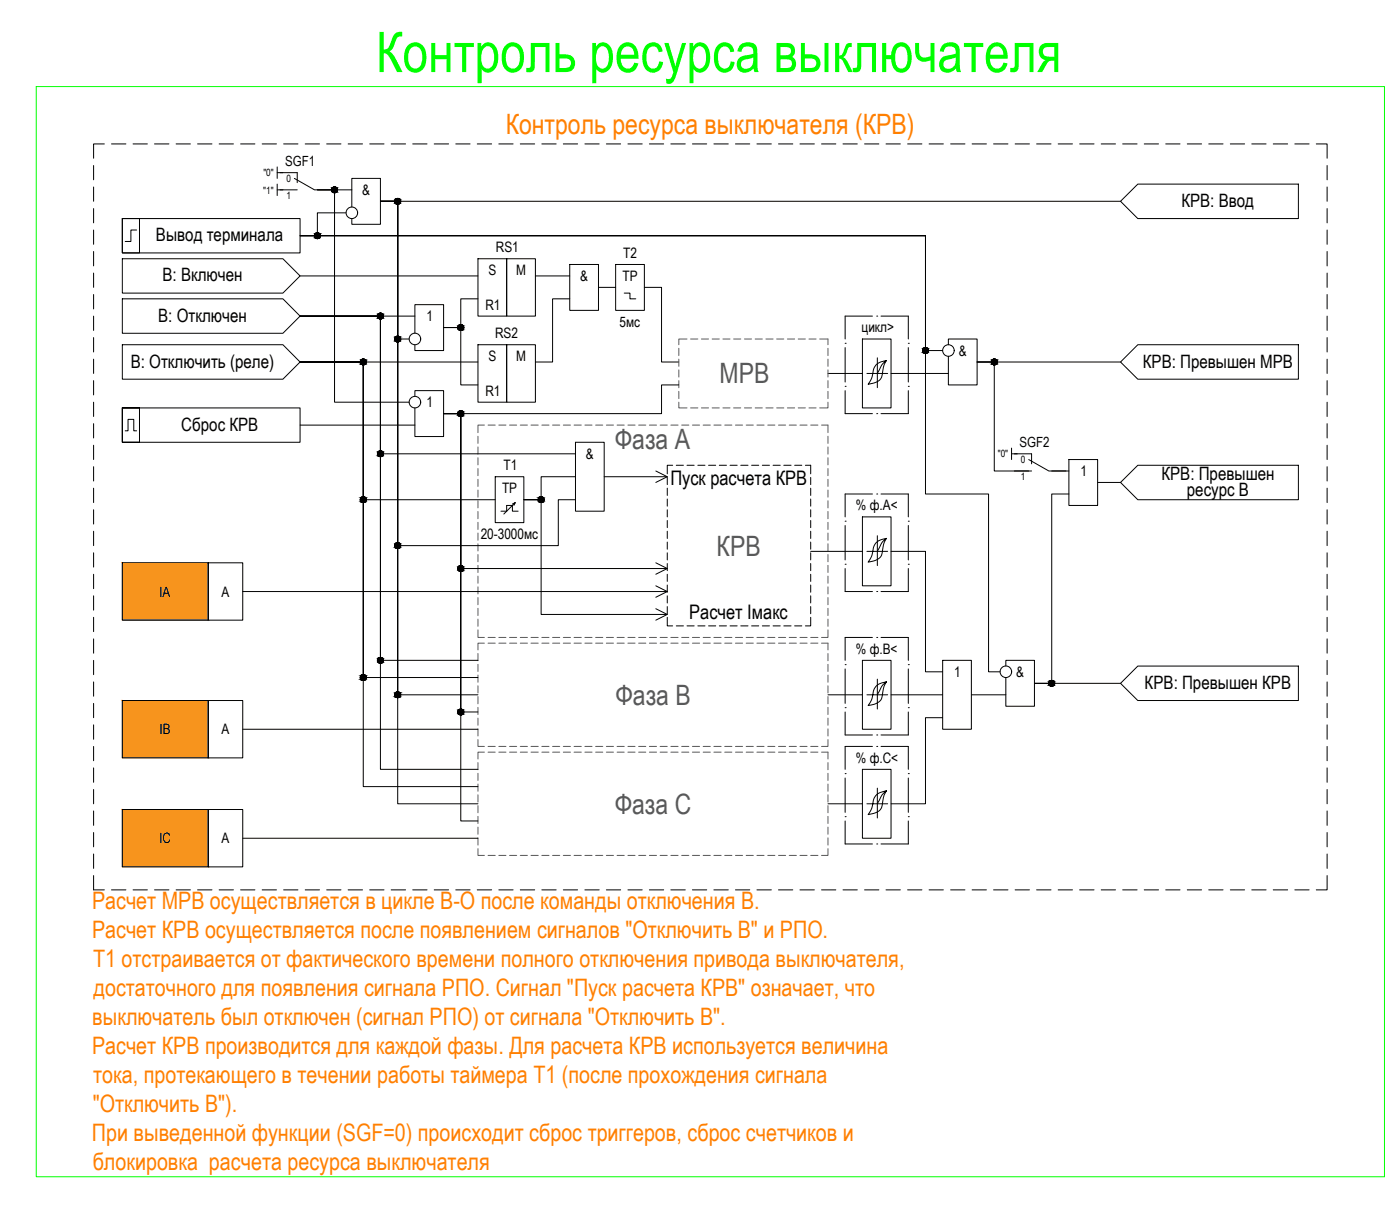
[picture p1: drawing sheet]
<svg xmlns="http://www.w3.org/2000/svg" width="580mm" height="506mm" viewBox="0 0 580 506" stroke-linecap="round" stroke-linejoin="round" font-family="sans-serif">
<defs><g id="words">
<text font-size="23.2" fill="#0f0" x="155.6" y="29.8">Контроль ресурса выключателя</text>
<text font-size="11.6" fill="#ff7f00" x="209.4" y="55.5">Контроль ресурса выключателя (КРВ)</text>
<g font-size="11.6" fill="#58595b">
<text x="298" y="158.8">МРВ</text>
<text x="254.6" y="186">Фаза А</text>
<text x="296.8" y="230.1">КРВ</text>
<text x="254.9" y="291.8">Фаза В</text>
<text x="254.6" y="337">Фаза С</text>
</g>
<g font-size="10" fill="#ff7f00">
<text x="38.1" y="376.4">Расчет МРВ осуществляется в цикле В-О после команды отключения В.</text>
<text x="38.1" y="388.4">Расчет КРВ осуществляется после появлением сигналов &quot;Отключить В&quot; и РПО.</text>
<text x="38.5" y="400.3">Т1 отстраивается от фактического времени полного отключения привода выключателя,</text>
<text x="38.8" y="412.4">достаточного для появления сигнала РПО. Сигнал &quot;Пуск расчета КРВ&quot; означает, что</text>
<text x="38.2" y="424.4">выключатель был отключен (сигнал РПО) от сигнала &quot;Отключить В&quot;.</text>
<text x="38.1" y="436.3">Расчет КРВ производится для каждой фазы. Для расчета КРВ используется величина</text>
<text x="38.6" y="448.3">тока, протекающего в течении работы таймера Т1 (после прохождения сигнала</text>
<text x="38.4" y="460.3">&quot;Отключить В&quot;).</text>
<text x="38.1" y="472.4">При выведенной функции (SGF=0) происходит сброс триггеров, сброс счетчиков и</text>
<text x="38.4" y="484.4">блокировка расчета ресурса выключателя</text>
</g>
<g font-size="8.3">
<text x="277.6" y="200.7">Пуск расчета КРВ</text>
<text x="285.4" y="256.2">Расчет Iмакс</text>
</g>
<g font-size="7.6">
<text x="489.2" y="85.6">КРВ: Ввод</text>
<text x="64.6" y="99.9">Вывод терминала</text>
<text x="67.3" y="116.5">В: Включен</text>
<text x="65.6" y="133.2">В: Отключен</text>
<text x="54.2" y="152.2">В: Отключить (реле)</text>
<text x="473.3" y="152.2">КРВ: Превышен МРВ</text>
<text x="75.1" y="178.4">Сброс КРВ</text>
<text x="481" y="198.9">КРВ: Превышен</text>
<text x="491.5" y="205.3">ресурс В</text>
<text x="474" y="285.2">КРВ: Превышен КРВ</text>
</g>
<g font-size="6">
<text x="149.9" y="80.7">&amp;</text>
<text x="205.3" y="104.5">RS1</text>
<text x="258.1" y="106.9">T2</text>
<text x="202.3" y="114">S</text>
<text x="213.7" y="114">М</text>
<text x="240.2" y="116.4">&amp;</text>
<text x="257.8" y="116.4">TP</text>
<text x="201" y="128.3">R1</text>
<text x="176.6" y="133">1</text>
<text x="256.6" y="135.4">5мс</text>
<text x="356.8" y="137.5">цикл&gt;</text>
<text x="205" y="140.2">RS2</text>
<text x="202.3" y="149.6">S</text>
<text x="213.7" y="149.6">М</text>
<text x="397" y="147.3">&amp;</text>
<text x="201" y="163.9">R1</text>
<text x="176.6" y="168.6">1</text>
<text x="242.6" y="190">&amp;</text>
<text x="208.6" y="194.8">T1</text>
<text x="447.4" y="197.2">1</text>
<text x="207.9" y="204.3">TP</text>
<text x="354.5" y="211.2">% ф.А&lt;</text>
<text x="199.1" y="223.3">20-3000мс</text>
<text x="65.9" y="247">IA</text>
<text x="91.8" y="247">А</text>
<text x="354.5" y="270.6">% ф.B&lt;</text>
<text x="395.2" y="280.3">1</text>
<text x="420.8" y="280.3">&amp;</text>
<text x="66" y="304.1">IВ</text>
<text x="91.8" y="304.1">А</text>
<text x="354.5" y="315.8">% ф.C&lt;</text>
<text x="65.9" y="349.2">IC</text>
<text x="91.8" y="349.2">А</text>
</g>
<g font-size="5.8">
<text x="118.1" y="68.8">SGF1</text>
<text x="422.2" y="185.2">SGF2</text>
</g>
<g font-size="4.1">
<text x="109.1" y="73">&quot;0&quot;</text>
<text x="118.6" y="75.3">0</text>
<text x="109" y="80.4">&quot;1&quot;</text>
<text x="118.6" y="82.5">1</text>
<text x="413.2" y="189.4">&quot;0&quot;</text>
<text x="422.7" y="191.8">0</text>
<text x="422.7" y="198.9">1</text>
</g>
</g></defs>
<!-- layer: 0 -->
<g fill="none" stroke="#000" stroke-width=".41">
<path d="M43.2 59.6h-4.4v5.9M46.2 59.6h5.9M55.1 59.6h5.9M64 59.6h6M72.9 59.6h6M81.8 59.6h6M90.7 59.6h6M99.6 59.6h6M108.6 59.6h5.9M117.5 59.6h5.9M126.4 59.6h5.9M135.3 59.6h5.9"/>
<path d="M144.2 59.6h5.9M153.1 59.6h5.9M162 59.6h6M170.9 59.6h6M179.8 59.6h6M188.7 59.6h6M197.6 59.6h6M206.6 59.6h5.9M215.5 59.6h5.9M224.4 59.6h5.9M233.3 59.6h5.9M242.2 59.6h5.9"/>
<path d="M251.1 59.6h5.9M260 59.6h6M268.9 59.6h6M277.8 59.6h6M286.8 59.6h5.9M295.6 59.6h6M304.6 59.6h5.9M313.5 59.6h5.9M322.4 59.6h5.9M331.3 59.6h6M340.2 59.6h5.9M349.1 59.6h5.9"/>
<path d="M358 59.6h6M366.9 59.6h6M375.9 59.6h5.9M384.8 59.6h5.9M393.7 59.6h5.9M402.6 59.6h5.9M411.5 59.6h5.9M420.4 59.6h5.9M429.3 59.6h6M438.2 59.6h5.9M447.1 59.6h6M456 59.6h6"/>
<path d="M464.9 59.6h6M473.9 59.6h5.9M482.8 59.6h5.9M491.7 59.6h5.9M500.6 59.6h5.9M509.5 59.6h5.9M518.4 59.6h5.9M527.3 59.6h6M536.2 59.6h5.9M545.1 59.6h4.5v5.9M38.8 68.5v6M38.8 77.4v5.9"/>
<path d="M114.8 69.1v4.8M114.8 76.2v4.8M114.8 71.5h2.4M114.8 78.6h2.4M145.7 78.6h-14.3h7.1v87.9h30.9M549.6 68.5v6M549.6 77.4v5.9M38.8 86.4v5.9M38.8 95.2v6M50.7 90.5h7.1v14.2h-7.1zM50.7 90.5h73.6v14.2h-73.6zM56.6 95.2h-2.4v4.8h-2.4"/>
<path d="M143.3 88.1h-11.9v9.5h-7.1M145.7 85.7v-11.8h11.8v19h-11.8v-2.4M157.5 83.3h306.5M464 83.3l7.2-7.1h66.5v14.3h-66.5zM549.6 86.4v5.9M549.6 95.2v6M38.8 104.1v6M38.8 113.1v5.9M50.7 107.1h66.5l7.1 7.2-7.1 7.1h-66.5zM124.3 114.3h73.6M197.9 107.1h11.9v23.8h-11.9zM209.8 107.1h11.9v23.8h-11.9z"/>
<path d="M221.7 114.3h14.3M236 109.5h11.8v19h-11.8zM247.8 119h7.2M255 109.5h11.9v19h-11.9zM266.9 119h7.1v30.9h7.1M549.6 104.1v6M549.6 113.1v5.9M38.8 122v5.9M38.8 130.9v5.9M38.8 139.8v5.9M50.7 123.7h66.5l7.1 7.2-7.1 7.1h-66.5zM171.8 138v-11.9h11.9v19.1h-11.9v-2.5"/>
<path d="M171.8 130.9h-47.5h33.2v57h80.8M197.9 123.7h-7.1v11.9h-7.1h7.1v23.8h7.1M236 123.7h-7.2v26.2h-7.1M258.5 121.4h2.4v2.3h2.4M549.6 122v5.9M549.6 130.9v5.9M549.6 139.8v5.9M38.8 148.7v5.9M38.8 157.6v5.9M50.7 142.7h66.5l7.1 7.2-7.1 7.1h-66.5zM169.4 140.4h-4.7v-57.1h-7.2h7.2v142.6h66.5v-19h7.1M197.9 142.7h11.9v23.8h-11.9z"/>
<path d="M197.9 149.9h-73.6h26.1v57h54.7M209.8 142.7h11.9v23.8h-11.9zM281.1 159.4h-7.1v11.9h-90.3h7.1v64.1h85.5M342.9 154.6h14.3M357.2 140.4h11.8v28.5h-11.8zM363.3 148.2v12.3M363.3 154.6h4.3M367.1 149.3l-1.2 2.6-.8 4.4-.9 1.2a9.9 9.9 0 0 1-4.7 1.6 12.3 12.3 0 0 0 2.3-6.4l1.2-1.8a7.8 7.8 0 0 1 4.1-1.6l-1.8 1.7-2 3.6h-4.3M369 154.6h23.8M390.4 145.2h-7.1v-47.6h-259h259v106.9h26.1v73.7h4.8M392.8 142.7v-2.3h11.8v19h-11.8v-11.9M464 149.9l7.2-7.2h66.5v14.3h-66.5z"/>
<path d="M464 149.9h-59.4h7.2v45.1h14.2M549.6 148.7v5.9M549.6 157.6v5.9M38.8 166.5v6M38.8 175.4v5.9M50.7 168.9h73.6v14.2h-73.6v-14.2v14.2h7.1v-14.2zM51.8 178.4h1.2v-4.8h2.4v4.8h1.2M124.3 176h47.5M171.8 164.2v-2.5h11.9v19.1h-11.9v-11.9M549.6 166.5v6M549.6 175.4v5.9M38.8 184.4v5.9"/>
<path d="M38.8 193.2v6M205.1 197.4h11.8v19h-11.8zM238.3 183.1h11.9v28.6h-11.9zM238.3 197.4h-14.2v9.5h-7.2h7.2v47.5h52.2M250.2 197.4h26.1M271.6 195l4.7 2.4-4.7 2.4M276.3 197.7v3M278.6 192.7h-2.3v3.5M280.1 192.7h2.9M284.5 192.7h3M289 192.7h3M293.4 192.7h3"/>
<path d="M297.9 192.7h2.9M302.3 192.7h3M306.8 192.7h3M311.3 192.7h2.9M315.7 192.7h3M320.2 192.7h2.9M324.6 192.7h3M329.1 192.7h2.9M333.5 192.7h2.2v3.5M335.7 197.7v3M418.9 185.5v4.8M418.9 187.9h2.4"/>
<path d="M435.6 195h7.1M442.7 190.3h11.9v19h-11.9zM454.6 199.8h9.4M464 199.8l7.2-7.1h66.5v14.2h-66.5zM549.6 184.4v5.9M549.6 193.2v6M38.8 202.1v6M38.8 211.1v5.9M38.8 220v5.9M207.5 211.7h2.3v-2.4h2.4v2.4h2.4M212.2 208.7l1.2-.6-.6 1.1M213.4 208.1l-4.8 4.7"/>
<path d="M276.3 202.1v3M276.3 206.6v3M276.3 211.1v2.9M276.3 215.5v3M276.3 220v3M335.7 202.1v3M335.7 206.6v3M335.7 211.1v2.9M335.7 215.5v3M335.7 220v3M357.2 214h11.8v28.6h-11.8zM442.7 204.5h-7.1v78.4h-7.2h35.6"/>
<path d="M549.6 202.1v6M549.6 211.1v5.9M549.6 220v5.9M38.8 228.9v5.9M38.8 237.8v5.9M50.7 233h35.6v23.8h-35.6zM86.3 233h14.2v23.8h-14.2zM271.6 233l4.7 2.4-4.7 2.4M276.3 224.4v3M276.3 228.9v3M276.3 233.3v3M276.3 237.8v2.9"/>
<path d="M335.7 228.3h21.5M335.7 224.4v3M335.7 228.9v3M335.7 233.3v3M335.7 237.8v2.9M363.3 221.8v12.4M363.3 228.3h4.3M367.1 222.9l-1 2-.7 3.6a4.7 4.7 0 0 1-4.9 4.1l-1 .1a12 12 0 0 0 2.3-6.4l1.2-1.8a7.8 7.8 0 0 1 4.1-1.6l-1.8 1.7-2 3.7h-4.3M369 228.3h14.3v49.9h7.1M549.6 228.9v5.9M549.6 237.8v5.9M38.8 246.7v5.9"/>
<path d="M38.8 255.6v5.9M100.5 244.9h175.8M271.6 242.6l4.7 2.3-4.7 2.4M271.6 252l4.7 2.4-4.7 2.4M276.3 255.6v3.6h2.3M276.3 242.2v3M276.3 246.7v3M276.3 251.2v2.9M280.1 259.2h2.9M284.5 259.2h3M289 259.2h3M293.4 259.2h3"/>
<path d="M297.9 259.2h2.9M302.3 259.2h3M306.8 259.2h3M311.3 259.2h2.9M315.7 259.2h3M320.2 259.2h2.9M324.6 259.2h3M329.1 259.2h2.9M335.7 255.6v3.6h-2.2M335.7 242.2v3M335.7 246.7v3M335.7 251.2v2.9"/>
<path d="M549.6 246.7v5.9M549.6 255.6v5.9M38.8 264.5v6M38.8 273.4v6M197.9 273.4h-40.4v-142.5h-33.2h33.2v187.7h40.4M357.2 273.4h11.8v28.6h-11.8zM390.4 273.4h11.9v28.6h-11.9zM416.5 275.8v-2.4h11.9v19h-11.9v-11.9M549.6 264.5v6M549.6 273.4v6M38.8 282.4v5.9M38.8 291.2v6"/>
<path d="M50.7 290.1h35.6v23.7h-35.6zM86.3 290.1h14.2v23.7h-14.2zM197.9 287.7h-33.2v-204.4h-7.2h7.2v249.5h33.2M197.9 294.8h-7.1v-123.5h-7.1h7.1v168.6h7.1M197.9 280.5h-47.5v-130.6h-26.1h26.1v175.8h47.5M342.9 287.7h14.3M363.3 281.2v12.4M363.3 287.7h4.3M367.1 282.3l-1 2-.7 3.6a4.7 4.7 0 0 1-4.9 4.1l-1 .1a12 12 0 0 0 2.3-6.4l1.2-1.8a7.8 7.8 0 0 1 4.1-1.6l-1.8 1.7-2 3.7h-4.3M369 287.7h21.4M390.4 297.2h-7.1v35.6h-14.3M402.3 287.7h14.2"/>
<path d="M464 282.9l7.2-7.1h66.5v14.3h-66.5zM549.6 282.4v5.9M549.6 291.2v6M38.8 300.1v6M38.8 309.1v5.9M38.8 318v5.9M100.5 302h97.4M357.2 318.6h11.8v28.5h-11.8zM549.6 300.1v6M549.6 309.1v5.9M549.6 318v5.9M38.8 326.9v5.9"/>
<path d="M38.8 335.8v5.9M50.7 335.2h35.6v23.7h-35.6zM86.3 335.2h14.2v23.7h-14.2zM342.9 332.8h14.3M363.3 326.3v12.4M363.3 332.8h4.3M367.1 327.4l-1.2 2.7-.8 4.4-.9 1.2a9.9 9.9 0 0 1-4.7 1.6 12.3 12.3 0 0 0 2.3-6.4l1.2-1.9a7.8 7.8 0 0 1 4.1-1.6l-1.8 1.7-2 3.7h-4.3M549.6 326.9v5.9M549.6 335.8v5.9M38.8 344.7v5.9M38.8 353.6v6M100.5 347.1h97.4"/>
<path d="M549.6 344.7v5.9M549.6 353.6v6M38.8 362.5v6h4.4M46.2 368.5h5.9M55.1 368.5h5.9M64 368.5h6M72.9 368.5h6M81.8 368.5h6M90.7 368.5h6M99.6 368.5h6M108.6 368.5h5.9M117.5 368.5h5.9"/>
<path d="M126.4 368.5h5.9M135.3 368.5h5.9M144.2 368.5h5.9M153.1 368.5h5.9M162 368.5h6M170.9 368.5h6M179.8 368.5h6M188.7 368.5h6M197.6 368.5h6M206.6 368.5h5.9M215.5 368.5h5.9M224.4 368.5h5.9"/>
<path d="M233.3 368.5h5.9M242.2 368.5h5.9M251.1 368.5h5.9M260 368.5h6M268.9 368.5h6M277.8 368.5h6M286.8 368.5h5.9M295.6 368.5h6M304.6 368.5h5.9M313.5 368.5h5.9M322.4 368.5h5.9M331.3 368.5h6"/>
<path d="M340.2 368.5h5.9M349.1 368.5h5.9M358 368.5h6M366.9 368.5h6M375.9 368.5h5.9M384.8 368.5h5.9M393.7 368.5h5.9M402.6 368.5h5.9M411.5 368.5h5.9M420.4 368.5h5.9M429.3 368.5h6M438.2 368.5h5.9"/>
<path d="M447.1 368.5h6M456 368.5h6M464.9 368.5h6M473.9 368.5h5.9M482.8 368.5h5.9M491.7 368.5h5.9M500.6 368.5h5.9M509.5 368.5h5.9M518.4 368.5h5.9M527.3 368.5h6M536.2 368.5h5.9M549.6 362.5v6h-4.5"/>
<circle cx="138.6" cy="78.6" r="1.21"/>
<circle cx="131.5" cy="97.6" r="1.21"/>
<circle cx="145.7" cy="88.1" r="2.39"/>
<circle cx="164.7" cy="83.3" r="1.21"/>
<circle cx="157.6" cy="130.9" r="1.21"/>
<circle cx="190.8" cy="135.6" r="1.21"/>
<circle cx="150.5" cy="149.9" r="1.21"/>
<circle cx="164.7" cy="140.3" r="1.21"/>
<circle cx="171.8" cy="140.3" r="2.39"/>
<circle cx="383.3" cy="145.1" r="1.21"/>
<circle cx="392.8" cy="145.1" r="2.39"/>
<circle cx="411.8" cy="149.9" r="1.21"/>
<circle cx="171.8" cy="166.5" r="2.39"/>
<circle cx="190.8" cy="171.3" r="1.21"/>
<circle cx="157.6" cy="187.9" r="1.21"/>
<circle cx="150.5" cy="206.9" r="1.21"/>
<circle cx="224.1" cy="206.9" r="1.21"/>
<circle cx="164.7" cy="225.9" r="1.21"/>
<circle cx="190.8" cy="235.4" r="1.21"/>
<circle cx="157.6" cy="273.4" r="1.21"/>
<circle cx="416.6" cy="278.1" r="2.39"/>
<circle cx="150.5" cy="280.5" r="1.21"/>
<circle cx="164.7" cy="287.7" r="1.21"/>
<circle cx="190.8" cy="294.8" r="1.21"/>
<circle cx="435.6" cy="282.9" r="1.21"/>
</g>
<g fill="none" stroke="#58595b" stroke-width=".41">
<path d="M281.1 144.2v3M281.1 148.7v3M281.1 153.2v2.9M281.1 157.6v3M284.5 140.4h-3.4v2.3M286 140.4h3M290.5 140.4h2.9M294.9 140.4h3M299.4 140.4h2.9M303.8 140.4h3M308.3 140.4h3M312.7 140.4h3"/>
<path d="M317.2 140.4h3M321.6 140.4h3M326.1 140.4h3M330.6 140.4h2.9M335 140.4h3M339.5 140.4h3.4v2.3M342.9 144.2v3M342.9 148.7v3M342.9 153.2v2.9M342.9 157.6v3M200.6 176h-2.7v3.1M202.1 176h3"/>
<path d="M206.6 176h2.9M211 176h3M215.5 176h2.9M219.9 176h3M224.4 176h3M228.8 176h3M233.3 176h2.9M237.7 176h3M242.2 176h3M246.7 176h2.9M251.1 176h3M255.6 176h2.9"/>
<path d="M260 176h3M264.5 176h2.9M268.9 176h3M273.4 176h2.9M277.8 176h3M281.1 166.5v2.4h3.4M281.1 162v3.1M282.3 176h3M286 168.9h3M286.8 176h2.9M290.5 168.9h2.9M291.2 176h3"/>
<path d="M294.9 168.9h3M295.6 176h3M299.4 168.9h2.9M300.1 176h3M303.8 168.9h3M304.6 176h2.9M308.3 168.9h3M309 176h3M312.7 168.9h3M313.5 176h2.9M317.2 168.9h3M317.9 176h3"/>
<path d="M321.6 168.9h3M322.4 176h3M326.1 168.9h3M326.8 176h3M330.6 168.9h2.9M331.3 176h2.9M335 168.9h3M335.7 176h3M340.2 176h2.7v3.1M342.9 166.5v2.4h-3.4M342.9 162v3.1M197.9 180.6v3"/>
<path d="M197.9 185.1v2.9M197.9 189.5v3M197.9 194v3M197.9 198.5v2.9M342.9 180.6v3M342.9 185.1v2.9M342.9 189.5v3M342.9 194v3M342.9 198.5v2.9M197.9 202.9v3M197.9 207.3v3M197.9 211.8v3"/>
<path d="M197.9 216.3v2.9M342.9 202.9v3M342.9 207.3v3M342.9 211.8v3M342.9 216.3v2.9M197.9 220.7v3M197.9 225.2v2.9M197.9 229.6v3M197.9 234.1v3M197.9 238.5v3M342.9 220.7v3M342.9 225.2v2.9"/>
<path d="M342.9 229.6v3M342.9 234.1v3M342.9 238.5v3M197.9 243v2.9M197.9 247.4v3M197.9 251.9v3M197.9 256.4v2.9M342.9 243v2.9M342.9 247.4v3M342.9 251.9v3M342.9 256.4v2.9M197.9 260.8v3.1h2.7"/>
<path d="M197.9 270.6v3M197.9 275.1v2.9M197.9 279.5v3M200.6 266.3h-2.7v2.8M202.1 263.9h3M202.1 266.3h3M206.6 263.9h2.9M206.6 266.3h2.9M211 263.9h3M211 266.3h3M215.5 263.9h2.9M215.5 266.3h2.9"/>
<path d="M219.9 263.9h3M219.9 266.3h3M224.4 263.9h3M224.4 266.3h3M228.8 263.9h3M228.8 266.3h3M233.3 263.9h2.9M233.3 266.3h2.9M237.7 263.9h3M237.7 266.3h3M242.2 263.9h3M242.2 266.3h3"/>
<path d="M246.7 263.9h2.9M246.7 266.3h2.9M251.1 263.9h3M251.1 266.3h3M255.6 263.9h2.9M255.6 266.3h2.9M260 263.9h3M260 266.3h3M264.5 263.9h2.9M264.5 266.3h2.9M268.9 263.9h3M268.9 266.3h3"/>
<path d="M273.4 263.9h2.9M273.4 266.3h2.9M277.8 263.9h3M277.8 266.3h3M282.3 263.9h3M282.3 266.3h3M286.8 263.9h2.9M286.8 266.3h2.9M291.2 263.9h3M291.2 266.3h3M295.6 263.9h3M295.6 266.3h3"/>
<path d="M300.1 263.9h3M300.1 266.3h3M304.6 263.9h2.9M304.6 266.3h2.9M309 263.9h3M309 266.3h3M313.5 263.9h2.9M313.5 266.3h2.9M317.9 263.9h3M317.9 266.3h3M322.4 263.9h3M322.4 266.3h3"/>
<path d="M326.8 263.9h3M326.8 266.3h3M331.3 263.9h2.9M331.3 266.3h2.9M335.7 263.9h3M335.7 266.3h3M340.2 266.3h2.7v2.8M342.9 260.8v3.1h-2.7M342.9 270.6v3M342.9 275.1v2.9M342.9 279.5v3M197.9 284v2.9"/>
<path d="M197.9 288.4v3M197.9 292.9v3M197.9 297.3v3M342.9 284v2.9M342.9 288.4v3M342.9 292.9v3M342.9 297.3v3M197.9 306.2v2.9h2.7M197.9 301.8v3M197.9 315.8v2.9M200.6 311.4h-2.7v2.9M202.1 309.1h3"/>
<path d="M202.1 311.4h3M206.6 309.1h2.9M206.6 311.4h2.9M211 309.1h3M211 311.4h3M215.5 309.1h2.9M215.5 311.4h2.9M219.9 309.1h3M219.9 311.4h3M224.4 309.1h3M224.4 311.4h3M228.8 309.1h3"/>
<path d="M228.8 311.4h3M233.3 309.1h2.9M233.3 311.4h2.9M237.7 309.1h3M237.7 311.4h3M242.2 309.1h3M242.2 311.4h3M246.7 309.1h2.9M246.7 311.4h2.9M251.1 309.1h3M251.1 311.4h3M255.6 309.1h2.9"/>
<path d="M255.6 311.4h2.9M260 309.1h3M260 311.4h3M264.5 309.1h2.9M264.5 311.4h2.9M268.9 309.1h3M268.9 311.4h3M273.4 309.1h2.9M273.4 311.4h2.9M277.8 309.1h3M277.8 311.4h3M282.3 309.1h3"/>
<path d="M282.3 311.4h3M286.8 309.1h2.9M286.8 311.4h2.9M291.2 309.1h3M291.2 311.4h3M295.6 309.1h3M295.6 311.4h3M300.1 309.1h3M300.1 311.4h3M304.6 309.1h2.9M304.6 311.4h2.9M309 309.1h3"/>
<path d="M309 311.4h3M313.5 309.1h2.9M313.5 311.4h2.9M317.9 309.1h3M317.9 311.4h3M322.4 309.1h3M322.4 311.4h3M326.8 309.1h3M326.8 311.4h3M331.3 309.1h2.9M331.3 311.4h2.9M335.7 309.1h3"/>
<path d="M335.7 311.4h3M340.2 311.4h2.7v2.9M342.9 306.2v2.9h-2.7M342.9 301.8v3M342.9 315.8v2.9M197.9 320.2v3M197.9 324.6v3M197.9 329.1v3M197.9 333.6v2.9M197.9 338v3M342.9 320.2v3M342.9 324.6v3"/>
<path d="M342.9 329.1v3M342.9 333.6v2.9M342.9 338v3M197.9 351.4v2.8h2.7M197.9 342.5v2.9M197.9 346.9v3M202.1 354.2h3M206.6 354.2h2.9M211 354.2h3M215.5 354.2h2.9M219.9 354.2h3M224.4 354.2h3"/>
<path d="M228.8 354.2h3M233.3 354.2h2.9M237.7 354.2h3M242.2 354.2h3M246.7 354.2h2.9M251.1 354.2h3M255.6 354.2h2.9M260 354.2h3M264.5 354.2h2.9M268.9 354.2h3M273.4 354.2h2.9M277.8 354.2h3"/>
<path d="M282.3 354.2h3M286.8 354.2h2.9M291.2 354.2h3M295.6 354.2h3M300.1 354.2h3M304.6 354.2h2.9M309 354.2h3M313.5 354.2h2.9M317.9 354.2h3M322.4 354.2h3M326.8 354.2h3M331.3 354.2h2.9"/>
<path d="M335.7 354.2h3M342.9 351.4v2.8h-2.7M342.9 342.5v2.9M342.9 346.9v3"/>
</g>
<g fill="none" stroke="#000" stroke-width=".41">
<path d="M116 71.5h7.1v4.1M116 78.6h7.1M121.9 73.9l8.3 4.7h7.2M361.3 130.9h-11.3v9.5M363.1 130.9h.1M364.9 130.9h11.3v9.5M350 160h.1M350 142.1h.1M350 143.9v14.3M376.2 160h.1M376.2 142.1h.1M376.2 143.9v14.3"/>
<path d="M350 161.7v9.6h11.3M363.1 171.3h.1M376.2 161.7v9.6h-11.3M420.1 187.9h7.1v4.2M420.1 195h7.1M426 190.3l8.4 4.7h7.1M350 215.8h.1M350 217.6v14.3M361.3 204.5h-11.3v9.5M363.1 204.5h.1M364.9 204.5h11.3v9.5M376.2 215.8h.1"/>
<path d="M376.2 217.6v14.3M350 233.6h.1M350 235.4v9.5h11.3M376.2 233.6h.1M376.2 235.4v9.5h-11.3M363.1 244.9h.1M350 275.2h.1M350 277v14.2M361.3 263.9h-11.3v9.5M363.1 263.9h.1M364.9 263.9h11.3v9.5M376.2 275.2h.1"/>
<path d="M376.2 277v14.2M350 293h.1M350 294.8v9.5h11.3M376.2 293h.1M376.2 294.8v9.5h-11.3M361.3 309.1h-11.3v9.5M363.1 304.3h.1M363.1 309.1h.1M364.9 309.1h11.3v9.5M350 338.2h.1M350 320.3h.1M350 322.1v14.3"/>
<path d="M350 339.9v9.6h11.3M376.2 338.2h.1M376.2 320.3h.1M376.2 322.1v14.3M376.2 339.9v9.6h-11.3M363.1 349.5h.1"/>
</g>
<!-- layer: 0 -->
<g fill="#000" stroke="#000" stroke-width=".41">
<path d="M138.3 79.7h.5zM138.4 77.4h.3zM131.2 98.8h.5zM131.3 96.4h.3zM164.4 84.5h.6zM164.5 82.2h.3zM157.3 132h.5zM157.4 129.7h.3zM164.5 139.2h.3zM190.6 136.8h.5zM190.7 134.4h.2zM150.2 151h.5z"/>
<path d="M150.3 148.7h.3zM164.4 141.6h.6zM383 146.3h.6zM383.1 144h.3zM411.5 151h.6zM411.6 148.7h.3zM190.6 172.4h.5zM190.7 170.1h.2zM157.3 189.1h.5zM157.4 186.7h.3zM150.2 208.1h.5zM150.3 205.7h.3z"/>
<path d="M223.8 208.1h.6zM223.9 205.7h.3zM164.4 227.1h.6zM164.5 224.7h.3zM190.6 236.6h.5zM190.7 234.2h.2zM150.3 279.4h.3zM157.3 274.6h.5zM157.4 272.2h.3zM150.2 281.7h.5zM164.4 288.8h.6zM164.5 286.5h.3z"/>
<path d="M190.6 295.9h.5zM190.7 293.6h.2zM435.3 284.1h.5zM435.4 281.8h.3z"/>
<path d="M138.3 79.7l.4 .1zM138.4 79.8h.3z"/>
<path d="M138.4 77.4l.4 .1zM138.3 77.5h.5z"/>
<path d="M138.3 77.5h.6zM138.2 77.5h.7z"/>
<path d="M138.2 77.5h.8zM138.1 77.5h.9z"/>
<path d="M138.2 79.7h.7zM138.2 79.7h.6z"/>
<path d="M138.1 77.5l1 .1zM137.9 77.6h1.2z"/>
<path d="M138.1 79.7h.9zM138.1 79.7h.8z"/>
<path d="M137.9 77.6h1.3zM137.9 77.6h1.3z"/>
<path d="M137.9 79.6h1.2zM137.9 79.6l1.1 .1z"/>
<path d="M137.9 77.6l1.4 .1zM137.9 77.6l1.4 .1z"/>
<path d="M137.9 79.6h1.3zM137.9 79.6h1.2z"/>
<path d="M137.8 77.7l1.6 .1zM137.7 77.8h1.7z"/>
<path d="M137.8 79.5h1.5zM137.8 79.5l1.4 .1z"/>
<path d="M137.7 77.8l1.8 .1zM137.7 77.8l1.8 .1z"/>
<path d="M137.7 79.4h1.7zM137.7 79.4l1.6 .1z"/>
<path d="M137.6 77.9l2 .1zM137.6 77.9l2 .1z"/>
<path d="M137.6 79.3h1.9zM137.6 79.3l1.8 .1z"/>
<path d="M137.6 78l2 .1zM137.5 78.1h2.1z"/>
<path d="M137.6 79.2h2zM137.6 79.2l1.9 .1z"/>
<path d="M137.5 78.1l2.1 .1zM137.5 78.1l2.1 .1z"/>
<path d="M137.5 79.2h2.1zM137.5 79.2h2.1z"/>
<path d="M137.4 78.2l2.3 .1zM137.4 78.2l2.3 .1z"/>
<path d="M137.4 79.1h2.2zM137.4 79.1l2.2 .1z"/>
<path d="M137.4 78.3l2.3 .1zM137.4 78.3l2.3 .1z"/>
<path d="M137.4 78.9h2.3zM137.4 78.9l2.2 .2z"/>
<path d="M137.4 78.4l2.3 .1zM137.4 78.4l2.3 .1z"/>
<path d="M137.4 78.5l2.3 .1zM137.4 78.5l2.3 .1z"/>
<path d="M137.4 78.6l2.3 .1zM137.4 78.6l2.3 .1z"/>
<path d="M137.4 78.7l2.3 .1zM137.4 78.7l2.3 .1z"/>
<path d="M137.4 78.8h2.3zM137.4 78.8l2.3 .1z"/>
<path d="M131.2 98.8h.4zM131.3 98.8h.3z"/>
<path d="M131.3 96.4l.4 .1zM131.2 96.5h.5z"/>
<path d="M131.2 96.5h.6zM131 96.5h.8z"/>
<path d="M131 96.5l.9 .1zM130.9 96.6h1z"/>
<path d="M131 98.8h.8zM131 98.8h.7z"/>
<path d="M130.9 96.6h1.1zM130.8 96.6h1.2z"/>
<path d="M130.9 98.7h1zM130.9 98.7l.9 .1z"/>
<path d="M130.8 96.6h1.3zM130.8 96.6h1.3z"/>
<path d="M130.8 98.6h1.2zM130.8 98.6l1.1 .1z"/>
<path d="M130.8 96.6l1.4 .1zM130.6 96.7h1.6z"/>
<path d="M130.8 98.6h1.3zM130.8 98.6h1.2z"/>
<path d="M130.6 96.7l1.7 .1zM130.6 96.7l1.7 .1z"/>
<path d="M130.6 98.5h1.6zM130.6 98.5l1.5 .1z"/>
<path d="M130.6 96.8l1.8 .1zM130.5 96.9h1.9z"/>
<path d="M130.6 98.4h1.7zM130.6 98.4l1.6 .1z"/>
<path d="M130.5 96.9l1.9 .1zM130.5 96.9l1.9 .1z"/>
<path d="M130.5 98.3h1.9zM130.5 98.3l1.8 .1z"/>
<path d="M130.4 97l2.1 .1zM130.4 97l2.1 .1z"/>
<path d="M130.4 98.2h2zM130.4 98.2l2 .1z"/>
<path d="M130.4 97.1l2.1 .1zM130.4 97.1l2.1 .1z"/>
<path d="M130.4 98.2h2.1zM130.4 98.2h2z"/>
<path d="M130.3 97.2l2.3 .1zM130.3 97.2l2.3 .1z"/>
<path d="M130.3 98.1h2.2zM130.3 98.1l2.2 .1z"/>
<path d="M130.3 97.3l2.3 .1zM130.3 97.3l2.3 .1z"/>
<path d="M130.2 97.4l2.4 .1zM130.2 97.4l2.4 .1z"/>
<path d="M130.2 97.8l2.4 .2zM130.2 97.8l2.4 .2z"/>
<path d="M130.3 98h2.3zM130.3 98l2.2 .1z"/>
<path d="M130.2 97.5l2.4 .1zM130.2 97.5l2.4 .1z"/>
<path d="M130.2 97.6l2.4 .1zM130.2 97.6l2.4 .1z"/>
<path d="M130.2 97.7h2.4zM130.2 97.7l2.4 .1z"/>
<path d="M164.4 84.5h.4zM164.5 84.5h.3z"/>
<path d="M164.5 82.2h.5zM164.4 82.2h.6z"/>
<path d="M164.4 82.2h.6zM164.3 82.2h.7z"/>
<path d="M164.3 82.2l.9 .1zM164.2 82.3h1z"/>
<path d="M164.3 84.5h.7zM164.3 84.5h.7z"/>
<path d="M164.2 82.3h1.1zM164.1 82.3h1.2z"/>
<path d="M164.2 84.4h1zM164.2 84.4l.8 .1z"/>
<path d="M164.1 82.3l1.3 .1zM164 82.4h1.4z"/>
<path d="M164.1 84.4h1.2zM164.1 84.4h1.1z"/>
<path d="M164 82.4l1.5 .1zM163.9 82.5h1.6z"/>
<path d="M164 84.3h1.4zM164 84.3l1.3 .1z"/>
<path d="M163.9 82.5h1.6zM163.9 82.5h1.6z"/>
<path d="M163.9 84.3h1.6zM163.9 84.3h1.5z"/>
<path d="M163.8 82.5l1.8 .1zM163.7 82.6h1.9z"/>
<path d="M163.8 84.2h1.7zM163.8 84.2l1.7 .1z"/>
<path d="M163.7 82.6l2 .1zM163.7 82.6l2 .1z"/>
<path d="M163.7 84.1h1.9zM163.7 84.1l1.8 .1z"/>
<path d="M163.7 82.7l2 .1zM163.7 82.7l2 .1z"/>
<path d="M163.7 84h2zM163.7 84l1.9 .1z"/>
<path d="M163.6 82.8l2.2 .1zM163.6 82.8l2.2 .1z"/>
<path d="M163.6 83.9h2.1zM163.6 83.9l2.1 .1z"/>
<path d="M163.6 82.9l2.2 .1zM163.6 82.9l2.2 .1z"/>
<path d="M163.6 83l2.2 .1zM163.6 83l2.2 .1z"/>
<path d="M163.6 83.7l2.2 .1zM163.6 83.7l2.2 .1z"/>
<path d="M163.6 83.8h2.2zM163.6 83.8l2.1 .1z"/>
<path d="M163.5 83.1l2.3 .2zM163.5 83.1l2.3 .2z"/>
<path d="M163.5 83.3h2.4zM163.5 83.3h2.4z"/>
<path d="M163.5 83.5l2.3 .1zM163.5 83.5l2.3 .1z"/>
<path d="M163.5 83.6h2.3zM163.5 83.6l2.3 .1z"/>
<path d="M163.5 83.3h2.4zM163.5 83.3l2.3 .2z"/>
<path d="M157.3 132l.4 .1zM157.4 132.1h.3z"/>
<path d="M157.4 129.7h.4zM157.3 129.7h.5z"/>
<path d="M157.3 129.7h.6zM157.2 129.7h.7z"/>
<path d="M157.2 129.7l.9 .1zM157.1 129.8h1z"/>
<path d="M157.2 132h.7zM157.2 132h.6z"/>
<path d="M157.1 129.8h1zM157 129.8h1.1z"/>
<path d="M157.1 131.9h1zM157.1 131.9l.8 .1z"/>
<path d="M157 129.8l1.2 .1zM157 129.8l1.2 .1z"/>
<path d="M157 131.9h1.1zM157 131.9h1.1z"/>
<path d="M156.9 129.9l1.4 .1zM156.8 130h1.5z"/>
<path d="M156.9 131.9h1.3zM156.9 131.9h1.2z"/>
<path d="M156.8 130h1.6zM156.7 130h1.7z"/>
<path d="M156.8 131.8h1.5zM156.8 131.8l1.4 .1z"/>
<path d="M156.7 130l1.8 .1zM156.6 130.1h1.9z"/>
<path d="M156.7 131.7h1.7zM156.7 131.7l1.6 .1z"/>
<path d="M156.6 130.1l2 .2zM156.6 130.1l2 .2z"/>
<path d="M156.6 131.6h1.9zM156.6 131.6l1.8 .1z"/>
<path d="M156.6 130.3h2zM156.5 130.3h2.1z"/>
<path d="M156.6 131.5h2zM156.6 131.5l1.9 .1z"/>
<path d="M156.5 130.3l2.1 .1zM156.5 130.3l2.1 .1z"/>
<path d="M156.5 131.4h2.1zM156.5 131.4l2.1 .1z"/>
<path d="M156.4 130.4l2.3 .1zM156.4 130.4l2.3 .1z"/>
<path d="M156.4 131.3h2.2zM156.4 131.3l2.2 .1z"/>
<path d="M156.4 130.5l2.3 .1zM156.4 130.5l2.3 .1z"/>
<path d="M156.4 131.2h2.3zM156.4 131.2l2.2 .1z"/>
<path d="M156.4 130.6l2.3 .2zM156.4 130.6l2.3 .2z"/>
<path d="M156.4 130.8l2.3 .1zM156.4 130.8l2.3 .1z"/>
<path d="M156.4 130.9l2.3 .1zM156.4 130.9l2.3 .1z"/>
<path d="M156.4 131l2.3 .1zM156.4 131l2.3 .1z"/>
<path d="M156.4 131.1h2.3zM156.4 131.1l2.3 .1z"/>
<path d="M164.5 139.2h.5zM164.4 139.2h.6z"/>
<path d="M164.4 139.2l.6 .1zM164.3 139.3h.7z"/>
<path d="M164.3 139.3h.9zM164.2 139.3h1z"/>
<path d="M164.2 139.3l1.1 .1zM164.1 139.4h1.2z"/>
<path d="M164.1 139.4h1.3zM164 139.4h1.4z"/>
<path d="M164 139.4l1.5 .1zM163.9 139.5h1.6z"/>
<path d="M163.9 139.5l1.6 .1zM163.9 139.5l1.6 .1z"/>
<path d="M163.8 139.6l1.8 .1zM163.7 139.7h1.9z"/>
<path d="M163.7 139.7h2zM163.7 139.7h2z"/>
<path d="M163.7 139.7l2 .1zM163.7 139.7l2 .1z"/>
<path d="M163.6 139.8l2.2 .1zM163.6 139.8l2.2 .1z"/>
<path d="M163.6 139.9l2.2 .1zM163.6 139.9l2.2 .1z"/>
<path d="M190.6 136.8h.3zM190.7 136.8h.2z"/>
<path d="M190.7 134.4l.4 .1zM190.6 134.5h.5z"/>
<path d="M190.6 134.5h.6zM190.4 134.5h.8z"/>
<path d="M190.4 134.5l.9 .1zM190.4 134.6h.9z"/>
<path d="M190.4 136.8h.8zM190.4 136.8h.7z"/>
<path d="M190.4 134.6h1zM190.2 134.6h1.2z"/>
<path d="M190.4 136.7h.9zM190.4 136.7l.8 .1z"/>
<path d="M190.2 134.6l1.3 .1zM190.1 134.7h1.4z"/>
<path d="M190.2 136.6h1.2zM190.2 136.6l1.1 .1z"/>
<path d="M190.1 134.7h1.5zM190.1 134.7h1.5z"/>
<path d="M190.1 136.6h1.4zM190.1 136.6h1.3z"/>
<path d="M190.1 134.7l1.6 .1zM190.1 134.7l1.6 .1z"/>
<path d="M190.1 136.5h1.5zM190.1 136.5l1.4 .1z"/>
<path d="M190 134.8l1.8 .1zM190 134.8l1.8 .1z"/>
<path d="M190 136.4h1.7zM190 136.4l1.6 .1z"/>
<path d="M189.9 134.9l1.9 .1zM189.8 135h2z"/>
<path d="M189.9 136.3h1.9zM189.9 136.3l1.8 .1z"/>
<path d="M189.8 135l2.1 .1zM189.8 135l2.1 .1z"/>
<path d="M189.8 136.3h2zM189.8 136.3h2z"/>
<path d="M189.8 135.1l2.1 .1zM189.8 135.1l2.1 .1z"/>
<path d="M189.8 136.2h2.1zM189.8 136.2l2 .1z"/>
<path d="M189.7 135.2l2.3 .1zM189.7 135.2l2.3 .1z"/>
<path d="M189.7 136.1h2.2zM189.7 136.1l2.2 .1z"/>
<path d="M189.7 135.3l2.3 .1zM189.7 135.3l2.3 .1z"/>
<path d="M189.6 135.4l2.4 .1zM189.6 135.4l2.4 .1z"/>
<path d="M189.6 135.8l2.4 .2zM189.6 135.8l2.4 .2z"/>
<path d="M189.7 136h2.3zM189.7 136l2.2 .1z"/>
<path d="M189.6 135.5l2.4 .1zM189.6 135.5l2.4 .1z"/>
<path d="M189.6 135.6l2.4 .2zM189.6 135.6l2.4 .2z"/>
<path d="M189.6 135.8h2.4zM189.6 135.8h2.4z"/>
<path d="M150.2 151l.4 .1zM150.3 151.1h.3z"/>
<path d="M150.3 148.7l.4 .1zM150.2 148.8h.5z"/>
<path d="M150.2 148.8h.6zM150.1 148.8h.7z"/>
<path d="M150.1 148.8h.8zM149.9 148.8h1z"/>
<path d="M150.1 151h.7zM150.1 151h.6z"/>
<path d="M149.9 148.8h1.1zM149.8 148.8h1.2z"/>
<path d="M149.9 151h1zM149.9 151h.9z"/>
<path d="M149.8 148.8l1.3 .1zM149.8 148.8l1.3 .1z"/>
<path d="M149.8 150.9h1.2zM149.8 150.9l1.1 .1z"/>
<path d="M149.8 148.9l1.4 .1zM149.6 149h1.6z"/>
<path d="M149.8 150.9h1.3zM149.8 150.9h1.2z"/>
<path d="M149.6 149h1.7zM149.6 149h1.7z"/>
<path d="M149.6 150.8h1.6zM149.6 150.8l1.5 .1z"/>
<path d="M149.6 149l1.8 .1zM149.6 149l1.8 .1z"/>
<path d="M149.6 150.7h1.7zM149.6 150.7l1.6 .1z"/>
<path d="M149.5 149.1l1.9 .2zM149.5 149.1l1.9 .2z"/>
<path d="M149.5 150.6h1.9zM149.5 150.6l1.8 .1z"/>
<path d="M149.4 149.3h2.1zM149.4 149.3h2.1z"/>
<path d="M149.4 150.5h2zM149.4 150.5l2 .1z"/>
<path d="M149.4 149.3l2.1 .1zM149.4 149.3l2.1 .1z"/>
<path d="M149.4 150.4h2.1zM149.4 150.4l2 .1z"/>
<path d="M149.3 149.4l2.3 .2zM149.3 149.4l2.3 .2z"/>
<path d="M149.3 150.3h2.2zM149.3 150.3l2.2 .1z"/>
<path d="M149.3 149.6h2.3zM149.3 149.6h2.3z"/>
<path d="M149.3 149.6l2.3 .2zM149.3 149.6l2.3 .2z"/>
<path d="M149.3 150.1l2.3 .1zM149.3 150.1l2.3 .1z"/>
<path d="M149.3 150.2h2.3zM149.3 150.2l2.2 .1z"/>
<path d="M149.3 149.8l2.3 .1zM149.3 149.8l2.3 .1z"/>
<path d="M149.3 149.9l2.3 .1zM149.3 149.9l2.3 .1z"/>
<path d="M149.3 150h2.3zM149.3 150l2.3 .1z"/>
<path d="M164.4 141.6h.4zM164.5 141.6h.3z"/>
<path d="M164.3 141.5h.7zM164.3 141.5l.7 .1z"/>
<path d="M164.2 141.5h1zM164.2 141.5h.8z"/>
<path d="M164.1 141.4h1.2zM164.1 141.4l1.1 .1z"/>
<path d="M164 141.3h1.4zM164 141.3l1.3 .1z"/>
<path d="M163.9 141.3h1.6zM163.9 141.3h1.5z"/>
<path d="M163.8 141.2h1.7zM163.8 141.2l1.7 .1z"/>
<path d="M163.7 141.1h1.9zM163.7 141.1l1.8 .1z"/>
<path d="M163.7 141h2zM163.7 141l1.9 .1z"/>
<path d="M163.6 140.9h2.1zM163.6 140.9l2.1 .1z"/>
<path d="M163.6 140l2.2 .2zM163.6 140l2.2 .2z"/>
<path d="M163.6 140.7l2.2 .1zM163.6 140.7l2.2 .1z"/>
<path d="M163.6 140.8h2.2zM163.6 140.8l2.1 .1z"/>
<path d="M163.5 140.2l2.3 .1zM163.5 140.2l2.3 .1z"/>
<path d="M163.5 140.3l2.4 .1zM163.5 140.3l2.4 .1z"/>
<path d="M163.5 140.5l2.3 .1zM163.5 140.5l2.3 .1z"/>
<path d="M163.5 140.6h2.3zM163.5 140.6l2.3 .1z"/>
<path d="M163.5 140.4h2.4zM163.5 140.4l2.3 .1z"/>
<path d="M383 146.3h.4zM383.1 146.3h.3z"/>
<path d="M383.1 144h.5zM383 144h.6z"/>
<path d="M383 144h.7zM382.9 144h.8z"/>
<path d="M382.9 144l.9 .1zM382.8 144.1h1z"/>
<path d="M382.9 146.3h.8zM382.9 146.3h.7z"/>
<path d="M382.8 144.1h1.1zM382.7 144.1h1.2z"/>
<path d="M382.8 146.2h1zM382.8 146.2l.9 .1z"/>
<path d="M382.7 144.1l1.2 .1zM382.7 144.1l1.2 .1z"/>
<path d="M382.7 146.2h1.2zM382.7 146.2h1.1z"/>
<path d="M382.6 144.2h1.4zM382.5 144.2h1.5z"/>
<path d="M382.6 146.1h1.3zM382.6 146.1l1.3 .1z"/>
<path d="M382.5 144.2l1.6 .1zM382.5 144.2l1.6 .1z"/>
<path d="M382.5 146h1.5zM382.5 146l1.4 .1z"/>
<path d="M382.4 144.3l1.8 .1zM382.4 144.3l1.8 .1z"/>
<path d="M382.4 146h1.7zM382.4 146h1.6z"/>
<path d="M382.3 144.4l2 .1zM382.3 144.4l2 .1z"/>
<path d="M382.3 145.9h1.9zM382.3 145.9l1.8 .1z"/>
<path d="M382.3 144.5l2 .1zM382.3 144.5l2 .1z"/>
<path d="M382.3 145.8h2zM382.3 145.8l1.9 .1z"/>
<path d="M382.2 144.6l2.2 .1zM382.2 144.6l2.2 .1z"/>
<path d="M382.2 145.7h2.1zM382.2 145.7l2.1 .1z"/>
<path d="M382.2 144.7l2.2 .1zM382.2 144.7l2.2 .1z"/>
<path d="M382.2 145.6h2.2zM382.2 145.6l2.1 .1z"/>
<path d="M382.1 144.8l2.4 .1zM382.1 144.8l2.4 .1z"/>
<path d="M382.1 145.4h2.3zM382.1 145.4l2.3 .2z"/>
<path d="M382.1 144.9l2.4 .1zM382.1 144.9l2.4 .1z"/>
<path d="M382.1 145l2.4 .2zM382.1 145l2.4 .2z"/>
<path d="M382.1 145.2h2.4zM382.1 145.2h2.4z"/>
<path d="M382.1 145.2l2.4 .2zM382.1 145.2l2.4 .2z"/>
<path d="M382.1 145.4h2.4zM382.1 145.4h2.3z"/>
<path d="M411.5 151l.4 .1zM411.6 151.1h.3z"/>
<path d="M411.6 148.7l.5 .1zM411.5 148.8h.6z"/>
<path d="M411.5 148.8h.6zM411.4 148.8h.7z"/>
<path d="M411.4 148.8h.9zM411.3 148.8h1z"/>
<path d="M411.4 151h.7zM411.4 151h.7z"/>
<path d="M411.3 148.8h1.1zM411.2 148.8h1.2z"/>
<path d="M411.3 151h1zM411.3 151h.8z"/>
<path d="M411.2 148.8l1.3 .1zM411.2 148.8l1.3 .1z"/>
<path d="M411.2 150.9h1.2zM411.2 150.9l1.1 .1z"/>
<path d="M411.1 148.9l1.5 .1zM411 149h1.6z"/>
<path d="M411.1 150.9h1.4zM411.1 150.9h1.3z"/>
<path d="M411 149h1.6zM410.9 149h1.7z"/>
<path d="M411 150.8h1.6zM411 150.8l1.5 .1z"/>
<path d="M410.9 149l1.8 .1zM410.9 149l1.8 .1z"/>
<path d="M410.9 150.7h1.7zM410.9 150.7l1.7 .1z"/>
<path d="M410.8 149.1l2 .2zM410.8 149.1l2 .2z"/>
<path d="M410.8 150.6h1.9zM410.8 150.6l1.8 .1z"/>
<path d="M410.8 149.3h2zM410.8 149.3h2z"/>
<path d="M410.8 150.5h2zM410.8 150.5l1.9 .1z"/>
<path d="M410.7 149.3l2.2 .1zM410.7 149.3l2.2 .1z"/>
<path d="M410.7 150.4h2.1zM410.7 150.4l2.1 .1z"/>
<path d="M410.7 149.4l2.2 .2zM410.7 149.4l2.2 .2z"/>
<path d="M410.7 150.3h2.2zM410.7 150.3l2.1 .1z"/>
<path d="M410.7 149.6h2.2zM410.7 149.6h2.2z"/>
<path d="M410.7 150.2h2.2zM410.7 150.2l2.2 .1z"/>
<path d="M410.6 149.6l2.3 .2zM410.6 149.6l2.3 .2z"/>
<path d="M410.6 149.8l2.4 .1zM410.6 149.8l2.4 .1z"/>
<path d="M410.6 150l2.3 .1zM410.6 150l2.3 .1z"/>
<path d="M410.6 150.1h2.3zM410.6 150.1l2.3 .1z"/>
<path d="M410.6 149.9h2.4zM410.6 149.9l2.3 .1z"/>
<path d="M190.6 172.4l.3 .1zM190.7 172.5h.2z"/>
<path d="M190.7 170.1h.4zM190.6 170.1h.5z"/>
<path d="M190.6 170.1h.6zM190.4 170.1h.8z"/>
<path d="M190.4 170.1l.9 .1zM190.4 170.2h.9z"/>
<path d="M190.4 172.4h.8zM190.4 172.4h.7z"/>
<path d="M190.4 170.2l1 .1zM190.2 170.3h1.2z"/>
<path d="M190.4 172.3h.9zM190.4 172.3l.8 .1z"/>
<path d="M190.2 170.3h1.3zM190.1 170.3h1.4z"/>
<path d="M190.2 172.3h1.2zM190.2 172.3h1.1z"/>
<path d="M190.1 170.3l1.5 .1zM190.1 170.3l1.5 .1z"/>
<path d="M190.1 172.2h1.4zM190.1 172.2l1.3 .1z"/>
<path d="M190.1 170.4l1.6 .1zM190.1 170.4l1.6 .1z"/>
<path d="M190.1 172.2h1.5zM190.1 172.2h1.4z"/>
<path d="M190 170.5l1.8 .1zM190 170.5l1.8 .1z"/>
<path d="M190 172.1h1.7zM190 172.1l1.6 .1z"/>
<path d="M189.9 170.6h1.9zM189.8 170.6h2z"/>
<path d="M189.9 172h1.9zM189.9 172l1.8 .1z"/>
<path d="M189.8 170.6l2.1 .1zM189.8 170.6l2.1 .1z"/>
<path d="M189.8 171.9h2zM189.8 171.9l2 .1z"/>
<path d="M189.8 170.7l2.1 .1zM189.8 170.7l2.1 .1z"/>
<path d="M189.8 171.8h2.1zM189.8 171.8l2 .1z"/>
<path d="M189.7 170.8l2.3 .1zM189.7 170.8l2.3 .1z"/>
<path d="M189.7 171.7h2.2zM189.7 171.7l2.2 .1z"/>
<path d="M189.7 170.9l2.3 .2zM189.7 170.9l2.3 .2z"/>
<path d="M189.6 171.1h2.4zM189.6 171.1h2.4z"/>
<path d="M189.6 171.5l2.4 .1zM189.6 171.5l2.4 .1z"/>
<path d="M189.7 171.6h2.3zM189.7 171.6l2.2 .1z"/>
<path d="M189.6 171.1l2.4 .2zM189.6 171.1l2.4 .2z"/>
<path d="M189.6 171.3l2.4 .1zM189.6 171.3l2.4 .1z"/>
<path d="M189.6 171.4h2.4zM189.6 171.4l2.4 .1z"/>
<path d="M157.3 189.1h.4zM157.4 189.1h.3z"/>
<path d="M157.4 186.7h.4zM157.3 186.7h.5z"/>
<path d="M157.3 186.7l.6 .1zM157.2 186.8h.7z"/>
<path d="M157.2 186.8h.9zM157.1 186.8h1z"/>
<path d="M157.2 189h.7zM157.2 189l.6 .1z"/>
<path d="M157.1 186.8l1 .1zM157 186.9h1.1z"/>
<path d="M157.1 189h1zM157.1 189h.8z"/>
<path d="M157 186.9h1.2zM157 186.9h1.2z"/>
<path d="M157 188.9h1.1zM157 188.9l1.1 .1z"/>
<path d="M156.9 186.9l1.4 .1zM156.9 186.9l1.4 .1z"/>
<path d="M156.9 188.9h1.3zM156.9 188.9h1.2z"/>
<path d="M156.8 187l1.6 .1zM156.7 187.1h1.7z"/>
<path d="M156.8 188.8h1.5zM156.8 188.8l1.4 .1z"/>
<path d="M156.7 187.1h1.8zM156.7 187.1h1.8z"/>
<path d="M156.7 188.7h1.7zM156.7 188.7l1.6 .1z"/>
<path d="M156.6 187.1l2 .2zM156.6 187.1l2 .2z"/>
<path d="M156.6 188.6h1.9zM156.6 188.6l1.8 .1z"/>
<path d="M156.6 187.3l2 .1zM156.6 187.3l2 .1z"/>
<path d="M156.6 188.5h2zM156.6 188.5l1.9 .1z"/>
<path d="M156.5 187.4h2.1zM156.5 187.4h2.1z"/>
<path d="M156.5 188.5h2.1zM156.5 188.5h2.1z"/>
<path d="M156.4 187.4l2.3 .2zM156.4 187.4l2.3 .2z"/>
<path d="M156.4 188.3h2.2zM156.4 188.3l2.2 .2z"/>
<path d="M156.4 187.6l2.3 .1zM156.4 187.6l2.3 .1z"/>
<path d="M156.4 188.2h2.3zM156.4 188.2l2.2 .1z"/>
<path d="M156.4 187.7l2.3 .1zM156.4 187.7l2.3 .1z"/>
<path d="M156.4 187.8l2.3 .1zM156.4 187.8l2.3 .1z"/>
<path d="M156.4 187.9l2.3 .1zM156.4 187.9l2.3 .1z"/>
<path d="M156.4 188l2.3 .1zM156.4 188l2.3 .1z"/>
<path d="M156.4 188.1h2.3zM156.4 188.1l2.3 .1z"/>
<path d="M150.2 208.1h.4zM150.3 208.1h.3z"/>
<path d="M150.3 205.7h.4zM150.2 205.7h.5z"/>
<path d="M150.2 205.7l.6 .1zM150.1 205.8h.7z"/>
<path d="M150.1 205.8h.8zM149.9 205.8h1z"/>
<path d="M150.1 208h.7zM150.1 208l.6 .1z"/>
<path d="M149.9 205.8l1.1 .1zM149.8 205.9h1.2z"/>
<path d="M149.9 208h1zM149.9 208h.9z"/>
<path d="M149.8 205.9h1.3zM149.8 205.9h1.3z"/>
<path d="M149.8 207.9h1.2zM149.8 207.9l1.1 .1z"/>
<path d="M149.8 205.9l1.4 .1zM149.6 206h1.6z"/>
<path d="M149.8 207.9h1.3zM149.8 207.9h1.2z"/>
<path d="M149.6 206l1.7 .1zM149.6 206l1.7 .1z"/>
<path d="M149.6 207.8h1.6zM149.6 207.8l1.5 .1z"/>
<path d="M149.6 206.1l1.8 .1zM149.6 206.1l1.8 .1z"/>
<path d="M149.6 207.7h1.7zM149.6 207.7l1.6 .1z"/>
<path d="M149.5 206.2l1.9 .1zM149.5 206.2l1.9 .1z"/>
<path d="M149.5 207.6h1.9zM149.5 207.6l1.8 .1z"/>
<path d="M149.4 206.3l2.1 .1zM149.4 206.3l2.1 .1z"/>
<path d="M149.4 207.6h2zM149.4 207.6h2z"/>
<path d="M149.4 206.4l2.1 .1zM149.4 206.4l2.1 .1z"/>
<path d="M149.4 207.5h2.1zM149.4 207.5l2 .1z"/>
<path d="M149.3 206.5l2.3 .1zM149.3 206.5l2.3 .1z"/>
<path d="M149.3 207.3h2.2zM149.3 207.3l2.2 .2z"/>
<path d="M149.3 206.6l2.3 .1zM149.3 206.6l2.3 .1z"/>
<path d="M149.3 206.7l2.3 .1zM149.3 206.7l2.3 .1z"/>
<path d="M149.3 207.1l2.3 .2zM149.3 207.1l2.3 .2z"/>
<path d="M149.3 207.3h2.3zM149.3 207.3h2.2z"/>
<path d="M149.3 206.8l2.3 .1zM149.3 206.8l2.3 .1z"/>
<path d="M149.3 206.9l2.3 .1zM149.3 206.9l2.3 .1z"/>
<path d="M149.3 207h2.3zM149.3 207l2.3 .1z"/>
<path d="M223.8 208.1h.4zM223.9 208.1h.3z"/>
<path d="M223.9 205.7h.5zM223.8 205.7h.6z"/>
<path d="M223.8 205.7l.6 .1zM223.7 205.8h.7z"/>
<path d="M223.7 205.8h.9zM223.6 205.8h1z"/>
<path d="M223.7 208h.7zM223.7 208l.7 .1z"/>
<path d="M223.6 205.8l1 .1zM223.5 205.9h1.1z"/>
<path d="M223.6 208h1zM223.6 208h.8z"/>
<path d="M223.5 205.9h1.3zM223.4 205.9h1.4z"/>
<path d="M223.5 207.9h1.1zM223.5 207.9l1.1 .1z"/>
<path d="M223.4 205.9l1.5 .1zM223.3 206h1.6z"/>
<path d="M223.4 207.9h1.4zM223.4 207.9h1.2z"/>
<path d="M223.3 206l1.6 .1zM223.3 206l1.6 .1z"/>
<path d="M223.3 207.8h1.6zM223.3 207.8l1.5 .1z"/>
<path d="M223.3 206.1l1.7 .1zM223.3 206.1l1.7 .1z"/>
<path d="M223.3 207.7h1.6zM223.3 207.7l1.6 .1z"/>
<path d="M223.2 206.2l1.9 .1zM223.2 206.2l1.9 .1z"/>
<path d="M223.2 207.6h1.8zM223.2 207.6l1.7 .1z"/>
<path d="M223.1 206.3l2 .1zM223.1 206.3l2 .1z"/>
<path d="M223.1 207.6h2zM223.1 207.6h1.9z"/>
<path d="M223 206.4l2.2 .1zM223 206.4l2.2 .1z"/>
<path d="M223 207.5h2.1zM223 207.5l2.1 .1z"/>
<path d="M223 206.5l2.2 .1zM223 206.5l2.2 .1z"/>
<path d="M223 206.6l2.2 .1zM223 206.6l2.2 .1z"/>
<path d="M223 207.3h2.2zM223 207.3h2.2z"/>
<path d="M223 207.3h2.2zM223 207.3l2.1 .2z"/>
<path d="M222.9 206.7l2.3 .1zM222.9 206.7l2.3 .1z"/>
<path d="M222.9 206.8l2.4 .1zM222.9 206.8l2.4 .1z"/>
<path d="M222.9 207l2.3 .1zM222.9 207l2.3 .1z"/>
<path d="M222.9 207.1h2.3zM222.9 207.1l2.3 .2z"/>
<path d="M222.9 206.9h2.4zM222.9 206.9l2.3 .1z"/>
<path d="M164.4 227.1h.4zM164.5 227.1h.3z"/>
<path d="M164.5 224.7h.5zM164.4 224.7h.6z"/>
<path d="M164.4 224.7l.6 .1zM164.3 224.8h.7z"/>
<path d="M164.3 224.8h.9zM164.2 224.8h1z"/>
<path d="M164.3 227h.7zM164.3 227l.7 .1z"/>
<path d="M164.2 224.8l1.1 .1zM164.1 224.9h1.2z"/>
<path d="M164.2 227h1zM164.2 227h.8z"/>
<path d="M164.1 224.9l1.3 .1zM164 225h1.4z"/>
<path d="M164.1 226.9h1.2zM164.1 226.9l1.1 .1z"/>
<path d="M164 225h1.5zM163.9 225h1.6z"/>
<path d="M164 226.9h1.4zM164 226.9h1.3z"/>
<path d="M163.9 225l1.6 .1zM163.9 225l1.6 .1z"/>
<path d="M163.9 226.8h1.6zM163.9 226.8l1.5 .1z"/>
<path d="M163.8 225.1l1.8 .1zM163.8 225.1l1.8 .1z"/>
<path d="M163.8 226.7h1.7zM163.8 226.7l1.7 .1z"/>
<path d="M163.7 225.2h2zM163.7 225.2h2z"/>
<path d="M163.7 226.6h1.9zM163.7 226.6l1.8 .1z"/>
<path d="M163.7 225.2l2 .2zM163.7 225.2l2 .2z"/>
<path d="M163.7 226.6h2zM163.7 226.6h1.9z"/>
<path d="M163.6 225.4l2.2 .1zM163.6 225.4l2.2 .1z"/>
<path d="M163.6 226.5h2.1zM163.6 226.5l2.1 .1z"/>
<path d="M163.6 225.5l2.2 .1zM163.6 225.5l2.2 .1z"/>
<path d="M163.6 225.6l2.2 .1zM163.6 225.6l2.2 .1z"/>
<path d="M163.6 226.3h2.2zM163.6 226.3h2.2z"/>
<path d="M163.6 226.3h2.2zM163.6 226.3l2.1 .2z"/>
<path d="M163.5 225.7l2.3 .1zM163.5 225.7l2.3 .1z"/>
<path d="M163.5 225.8l2.4 .1zM163.5 225.8l2.4 .1z"/>
<path d="M163.5 226l2.3 .1zM163.5 226l2.3 .1z"/>
<path d="M163.5 226.1h2.3zM163.5 226.1l2.3 .2z"/>
<path d="M163.5 225.9h2.4zM163.5 225.9l2.3 .1z"/>
<path d="M190.6 236.6h.3zM190.7 236.6h.2z"/>
<path d="M190.7 234.2l.4 .1zM190.6 234.3h.5z"/>
<path d="M190.6 234.3h.6zM190.4 234.3h.8z"/>
<path d="M190.4 234.3h.9zM190.4 234.3h.9z"/>
<path d="M190.4 236.6h.8zM190.4 236.6h.7z"/>
<path d="M190.4 234.3l1 .1zM190.2 234.4h1.2z"/>
<path d="M190.4 236.5h.9zM190.4 236.5l.8 .1z"/>
<path d="M190.2 234.4h1.3zM190.1 234.4h1.4z"/>
<path d="M190.2 236.4h1.2zM190.2 236.4l1.1 .1z"/>
<path d="M190.1 234.4l1.5 .1zM190.1 234.4l1.5 .1z"/>
<path d="M190.1 236.4h1.4zM190.1 236.4h1.3z"/>
<path d="M190.1 234.5l1.6 .1zM190.1 234.5l1.6 .1z"/>
<path d="M190.1 236.3h1.5zM190.1 236.3l1.4 .1z"/>
<path d="M190 234.6l1.8 .1zM190 234.6l1.8 .1z"/>
<path d="M190 236.3h1.7zM190 236.3h1.6z"/>
<path d="M189.9 234.7l1.9 .1zM189.9 234.7l1.9 .1z"/>
<path d="M189.9 236.1h1.9zM189.9 236.1l1.8 .2z"/>
<path d="M189.8 234.8l2.1 .1zM189.8 234.8l2.1 .1z"/>
<path d="M189.8 236h2zM189.8 236l2 .1z"/>
<path d="M189.8 234.9l2.1 .1zM189.8 234.9l2.1 .1z"/>
<path d="M189.8 236h2.1zM189.8 236h2z"/>
<path d="M189.7 235l2.3 .1zM189.7 235l2.3 .1z"/>
<path d="M189.7 235.9h2.2zM189.7 235.9l2.2 .1z"/>
<path d="M189.7 235.1l2.3 .1zM189.7 235.1l2.3 .1z"/>
<path d="M189.6 235.2l2.4 .1zM189.6 235.2l2.4 .1z"/>
<path d="M189.6 235.6l2.4 .1zM189.6 235.6l2.4 .1z"/>
<path d="M189.7 235.7h2.3zM189.7 235.7l2.2 .2z"/>
<path d="M189.6 235.3l2.4 .1zM189.6 235.3l2.4 .1z"/>
<path d="M189.6 235.4l2.4 .1zM189.6 235.4l2.4 .1z"/>
<path d="M189.6 235.5h2.4zM189.6 235.5l2.4 .1z"/>
<path d="M150.3 279.4h.4zM150.2 279.4h.5z"/>
<path d="M150.2 279.4h.6zM150.1 279.4h.7z"/>
<path d="M150.1 279.4l.8 .1zM149.9 279.5h1z"/>
<path d="M149.9 279.5h1.1zM149.8 279.5h1.2z"/>
<path d="M149.8 279.5l1.3 .1zM149.8 279.5l1.3 .1z"/>
<path d="M149.8 279.6h1.4zM149.6 279.6h1.6z"/>
<path d="M149.6 279.6l1.7 .1zM149.6 279.6l1.7 .1z"/>
<path d="M149.6 279.7l1.8 .1zM149.6 279.7l1.8 .1z"/>
<path d="M149.5 279.8l1.9 .1zM149.4 279.9h2z"/>
<path d="M149.4 279.9l2.1 .1zM149.4 279.9l2.1 .1z"/>
<path d="M157.3 274.6h.4zM157.4 274.6h.3z"/>
<path d="M157.4 272.2l.4 .1zM157.3 272.3h.5z"/>
<path d="M157.3 272.3h.6zM157.2 272.3h.7z"/>
<path d="M157.2 272.3l.9 .1zM157.1 272.4h1z"/>
<path d="M157.2 274.6h.7zM157.2 274.6h.6z"/>
<path d="M157.1 272.4h1zM157 272.4h1.1z"/>
<path d="M157.1 274.5h1zM157.1 274.5l.8 .1z"/>
<path d="M157 272.4h1.2zM156.9 272.4h1.3z"/>
<path d="M157 274.4h1.1zM157 274.4l1.1 .1z"/>
<path d="M156.9 272.4l1.4 .1zM156.8 272.5h1.5z"/>
<path d="M156.9 274.4h1.3zM156.9 274.4h1.2z"/>
<path d="M156.8 272.5l1.6 .1zM156.8 272.5l1.6 .1z"/>
<path d="M156.8 274.3h1.5zM156.8 274.3l1.4 .1z"/>
<path d="M156.7 272.6l1.8 .1zM156.7 272.6l1.8 .1z"/>
<path d="M156.7 274.2h1.7zM156.7 274.2l1.6 .1z"/>
<path d="M156.6 272.7l2 .1zM156.6 272.7l2 .1z"/>
<path d="M156.6 274.1h1.9zM156.6 274.1l1.8 .1z"/>
<path d="M156.6 272.8l2 .1zM156.6 272.8l2 .1z"/>
<path d="M156.6 274.1h2zM156.6 274.1h1.9z"/>
<path d="M156.5 272.9l2.1 .1zM156.5 272.9l2.1 .1z"/>
<path d="M156.5 274h2.1zM156.5 274l2.1 .1z"/>
<path d="M156.4 273l2.3 .1zM156.4 273l2.3 .1z"/>
<path d="M156.4 273.9h2.2zM156.4 273.9l2.2 .1z"/>
<path d="M156.4 273.1l2.3 .1zM156.4 273.1l2.3 .1z"/>
<path d="M156.4 273.8h2.3zM156.4 273.8l2.2 .1z"/>
<path d="M156.4 273.2l2.3 .1zM156.4 273.2l2.3 .1z"/>
<path d="M156.4 273.3l2.3 .1zM156.4 273.3l2.3 .1z"/>
<path d="M156.4 273.4l2.3 .2zM156.4 273.4l2.3 .2z"/>
<path d="M156.4 273.6h2.3zM156.4 273.6h2.3z"/>
<path d="M156.4 273.6h2.3zM156.4 273.6l2.3 .2z"/>
<path d="M150.2 281.7h.4zM150.3 281.7h.3z"/>
<path d="M150.1 281.7h.7zM150.1 281.7h.6z"/>
<path d="M149.9 281.6h1zM149.9 281.6l.9 .1z"/>
<path d="M149.8 281.6h1.2zM149.8 281.6h1.1z"/>
<path d="M149.8 281.5h1.3zM149.8 281.5l1.2 .1z"/>
<path d="M149.6 281.5h1.6zM149.6 281.5h1.5z"/>
<path d="M149.6 281.4h1.7zM149.6 281.4l1.6 .1z"/>
<path d="M149.5 281.3h1.9zM149.5 281.3l1.8 .1z"/>
<path d="M149.4 281.2h2zM149.4 281.2l2 .1z"/>
<path d="M149.4 280l2.1 .1zM149.4 280l2.1 .1z"/>
<path d="M149.4 281.1h2.1zM149.4 281.1l2 .1z"/>
<path d="M149.3 280.1l2.3 .1zM149.3 280.1l2.3 .1z"/>
<path d="M149.3 281h2.2zM149.3 281l2.2 .1z"/>
<path d="M149.3 280.2l2.3 .1zM149.3 280.2l2.3 .1z"/>
<path d="M149.3 280.3l2.3 .2zM149.3 280.3l2.3 .2z"/>
<path d="M149.3 280.8l2.3 .1zM149.3 280.8l2.3 .1z"/>
<path d="M149.3 280.9h2.3zM149.3 280.9l2.2 .1z"/>
<path d="M149.3 280.5h2.3zM149.3 280.5h2.3z"/>
<path d="M149.3 280.5l2.3 .2zM149.3 280.5l2.3 .2z"/>
<path d="M149.3 280.7h2.3zM149.3 280.7l2.3 .1z"/>
<path d="M164.4 288.8l.4 .1zM164.5 288.9h.3z"/>
<path d="M164.5 286.5h.5zM164.4 286.5h.6z"/>
<path d="M164.4 286.5h.6zM164.3 286.5h.7z"/>
<path d="M164.3 286.5l.9 .1zM164.2 286.6h1z"/>
<path d="M164.3 288.8h.7zM164.3 288.8h.7z"/>
<path d="M164.2 286.6l1.1 .1zM164.2 286.6l1.1 .1z"/>
<path d="M164.2 288.7h1zM164.2 288.7l.8 .1z"/>
<path d="M164.1 286.7h1.3zM164 286.7h1.4z"/>
<path d="M164.1 288.7h1.2zM164.1 288.7h1.1z"/>
<path d="M164 286.7l1.5 .1zM164 286.7l1.5 .1z"/>
<path d="M164 288.7h1.4zM164 288.7h1.3z"/>
<path d="M163.9 286.8h1.6zM163.8 286.8h1.7z"/>
<path d="M163.9 288.6h1.6zM163.9 288.6l1.5 .1z"/>
<path d="M163.8 286.8l1.8 .1zM163.8 286.8l1.8 .1z"/>
<path d="M163.8 288.5h1.7zM163.8 288.5l1.7 .1z"/>
<path d="M163.7 286.9l2 .2zM163.7 286.9l2 .2z"/>
<path d="M163.7 288.4h1.9zM163.7 288.4l1.8 .1z"/>
<path d="M163.7 287.1h2zM163.7 287.1h2z"/>
<path d="M163.7 288.3h2zM163.7 288.3l1.9 .1z"/>
<path d="M163.6 287.1l2.2 .1zM163.6 287.1l2.2 .1z"/>
<path d="M163.6 288.2h2.1zM163.6 288.2l2.1 .1z"/>
<path d="M163.6 287.2l2.2 .2zM163.6 287.2l2.2 .2z"/>
<path d="M163.6 287.4l2.2 .1zM163.6 287.4l2.2 .1z"/>
<path d="M163.6 288l2.2 .1zM163.6 288l2.2 .1z"/>
<path d="M163.6 288.1h2.2zM163.6 288.1l2.1 .1z"/>
<path d="M163.5 287.5l2.3 .1zM163.5 287.5l2.3 .1z"/>
<path d="M163.5 287.6l2.4 .1zM163.5 287.6l2.4 .1z"/>
<path d="M163.5 287.8l2.3 .1zM163.5 287.8l2.3 .1z"/>
<path d="M163.5 287.9h2.3zM163.5 287.9l2.3 .1z"/>
<path d="M163.5 287.7h2.4zM163.5 287.7l2.3 .1z"/>
<path d="M190.6 295.9l.3 .1zM190.7 296h.2z"/>
<path d="M190.7 293.6l.4 .1zM190.6 293.7h.5z"/>
<path d="M190.6 293.7h.6zM190.4 293.7h.8z"/>
<path d="M190.4 293.7h.9zM190.4 293.7h.9z"/>
<path d="M190.4 295.9h.8zM190.4 295.9h.7z"/>
<path d="M190.4 293.7l1 .1zM190.2 293.8h1.2z"/>
<path d="M190.4 295.9h.9zM190.4 295.9h.8z"/>
<path d="M190.2 293.8h1.3zM190.1 293.8h1.4z"/>
<path d="M190.2 295.8h1.2zM190.2 295.8l1.1 .1z"/>
<path d="M190.1 293.8l1.5 .1zM190.1 293.8l1.5 .1z"/>
<path d="M190.1 295.8h1.4zM190.1 295.8h1.3z"/>
<path d="M190.1 293.9l1.6 .1zM190.1 293.9l1.6 .1z"/>
<path d="M190.1 295.7h1.5zM190.1 295.7l1.4 .1z"/>
<path d="M190 294l1.8 .1zM190 294l1.8 .1z"/>
<path d="M190 295.6h1.7zM190 295.6l1.6 .1z"/>
<path d="M189.9 294.1l1.9 .1zM189.9 294.1l1.9 .1z"/>
<path d="M189.9 295.6h1.9zM189.9 295.6h1.8z"/>
<path d="M189.8 294.2l2.1 .1zM189.8 294.2l2.1 .1z"/>
<path d="M189.8 295.4h2zM189.8 295.4l2 .2z"/>
<path d="M189.8 294.3l2.1 .1zM189.8 294.3l2.1 .1z"/>
<path d="M189.8 295.4h2.1zM189.8 295.4h2z"/>
<path d="M189.7 294.4l2.3 .1zM189.7 294.4l2.3 .1z"/>
<path d="M189.7 295.3h2.2zM189.7 295.3l2.2 .1z"/>
<path d="M189.7 294.5l2.3 .1zM189.7 294.5l2.3 .1z"/>
<path d="M189.6 294.6l2.4 .1zM189.6 294.6l2.4 .1z"/>
<path d="M189.6 295l2.4 .1zM189.6 295l2.4 .1z"/>
<path d="M189.7 295.1h2.3zM189.7 295.1l2.2 .2z"/>
<path d="M189.6 294.7l2.4 .1zM189.6 294.7l2.4 .1z"/>
<path d="M189.6 294.8l2.4 .1zM189.6 294.8l2.4 .1z"/>
<path d="M189.6 294.9h2.4zM189.6 294.9l2.4 .1z"/>
<path d="M435.3 284.1h.4zM435.4 284.1h.3z"/>
<path d="M435.4 281.8h.4zM435.3 281.8h.5z"/>
<path d="M435.3 281.8h.6zM435.2 281.8h.7z"/>
<path d="M435.2 281.8h.8zM435 281.8h1z"/>
<path d="M435.2 284h.7zM435.2 284l.6 .1z"/>
<path d="M435 281.8l1.1 .1zM435 281.9h1.1z"/>
<path d="M435 284h1zM435 284h.9z"/>
<path d="M435 281.9l1.2 .1zM435 281.9l1.2 .1z"/>
<path d="M435 284h1.1zM435 284h1z"/>
<path d="M434.9 282h1.4zM434.7 282h1.6z"/>
<path d="M434.9 283.9h1.3zM434.9 283.9l1.2 .1z"/>
<path d="M434.7 282l1.7 .1zM434.7 282l1.7 .1z"/>
<path d="M434.7 283.8h1.6zM434.7 283.8l1.5 .1z"/>
<path d="M434.7 282.1l1.8 .1zM434.7 282.1l1.8 .1z"/>
<path d="M434.7 283.8h1.7zM434.7 283.8h1.6z"/>
<path d="M434.6 282.2l1.9 .1zM434.6 282.2l1.9 .1z"/>
<path d="M434.6 283.7h1.9zM434.6 283.7l1.8 .1z"/>
<path d="M434.5 282.3l2.1 .1zM434.5 282.3l2.1 .1z"/>
<path d="M434.5 283.6h2zM434.5 283.6l2 .1z"/>
<path d="M434.5 282.4l2.2 .1zM434.5 282.4l2.2 .1z"/>
<path d="M434.5 283.5h2.1zM434.5 283.5l2 .1z"/>
<path d="M434.5 282.5l2.2 .1zM434.5 282.5l2.2 .1z"/>
<path d="M434.4 282.6l2.3 .1zM434.4 282.6l2.3 .1z"/>
<path d="M434.4 283.2l2.3 .2zM434.4 283.2l2.3 .2z"/>
<path d="M434.5 283.4h2.2zM434.5 283.4l2.1 .1z"/>
<path d="M434.4 282.7l2.3 .1zM434.4 282.7l2.3 .1z"/>
<path d="M434.4 282.8l2.3 .1zM434.4 282.8l2.3 .1z"/>
<path d="M434.4 283l2.3 .2zM434.4 283l2.3 .2z"/>
<path d="M434.4 283.2h2.3zM434.4 283.2h2.3z"/>
<path d="M434.4 282.9h2.3zM434.4 282.9l2.3 .1z"/>
</g>
<path d="M15 35.8h558.3v451.4h-558.3z" fill="none" stroke="#0f0" stroke-width=".41"/>
<g fill="#f7941d" stroke="#f7941d" stroke-width=".41">
<path d="M50.7 233l35.6 23.8v-23.8zM50.7 233l35.6 23.8h-35.6z"/>
<path d="M50.7 290.1l35.6 23.7v-23.7zM50.7 290.1l35.6 23.7h-35.6z"/>
<path d="M50.7 335.2l35.6 23.7v-23.7zM50.7 335.2l35.6 23.7h-35.6z"/>
</g>
<use href="#words"/>
</svg>
